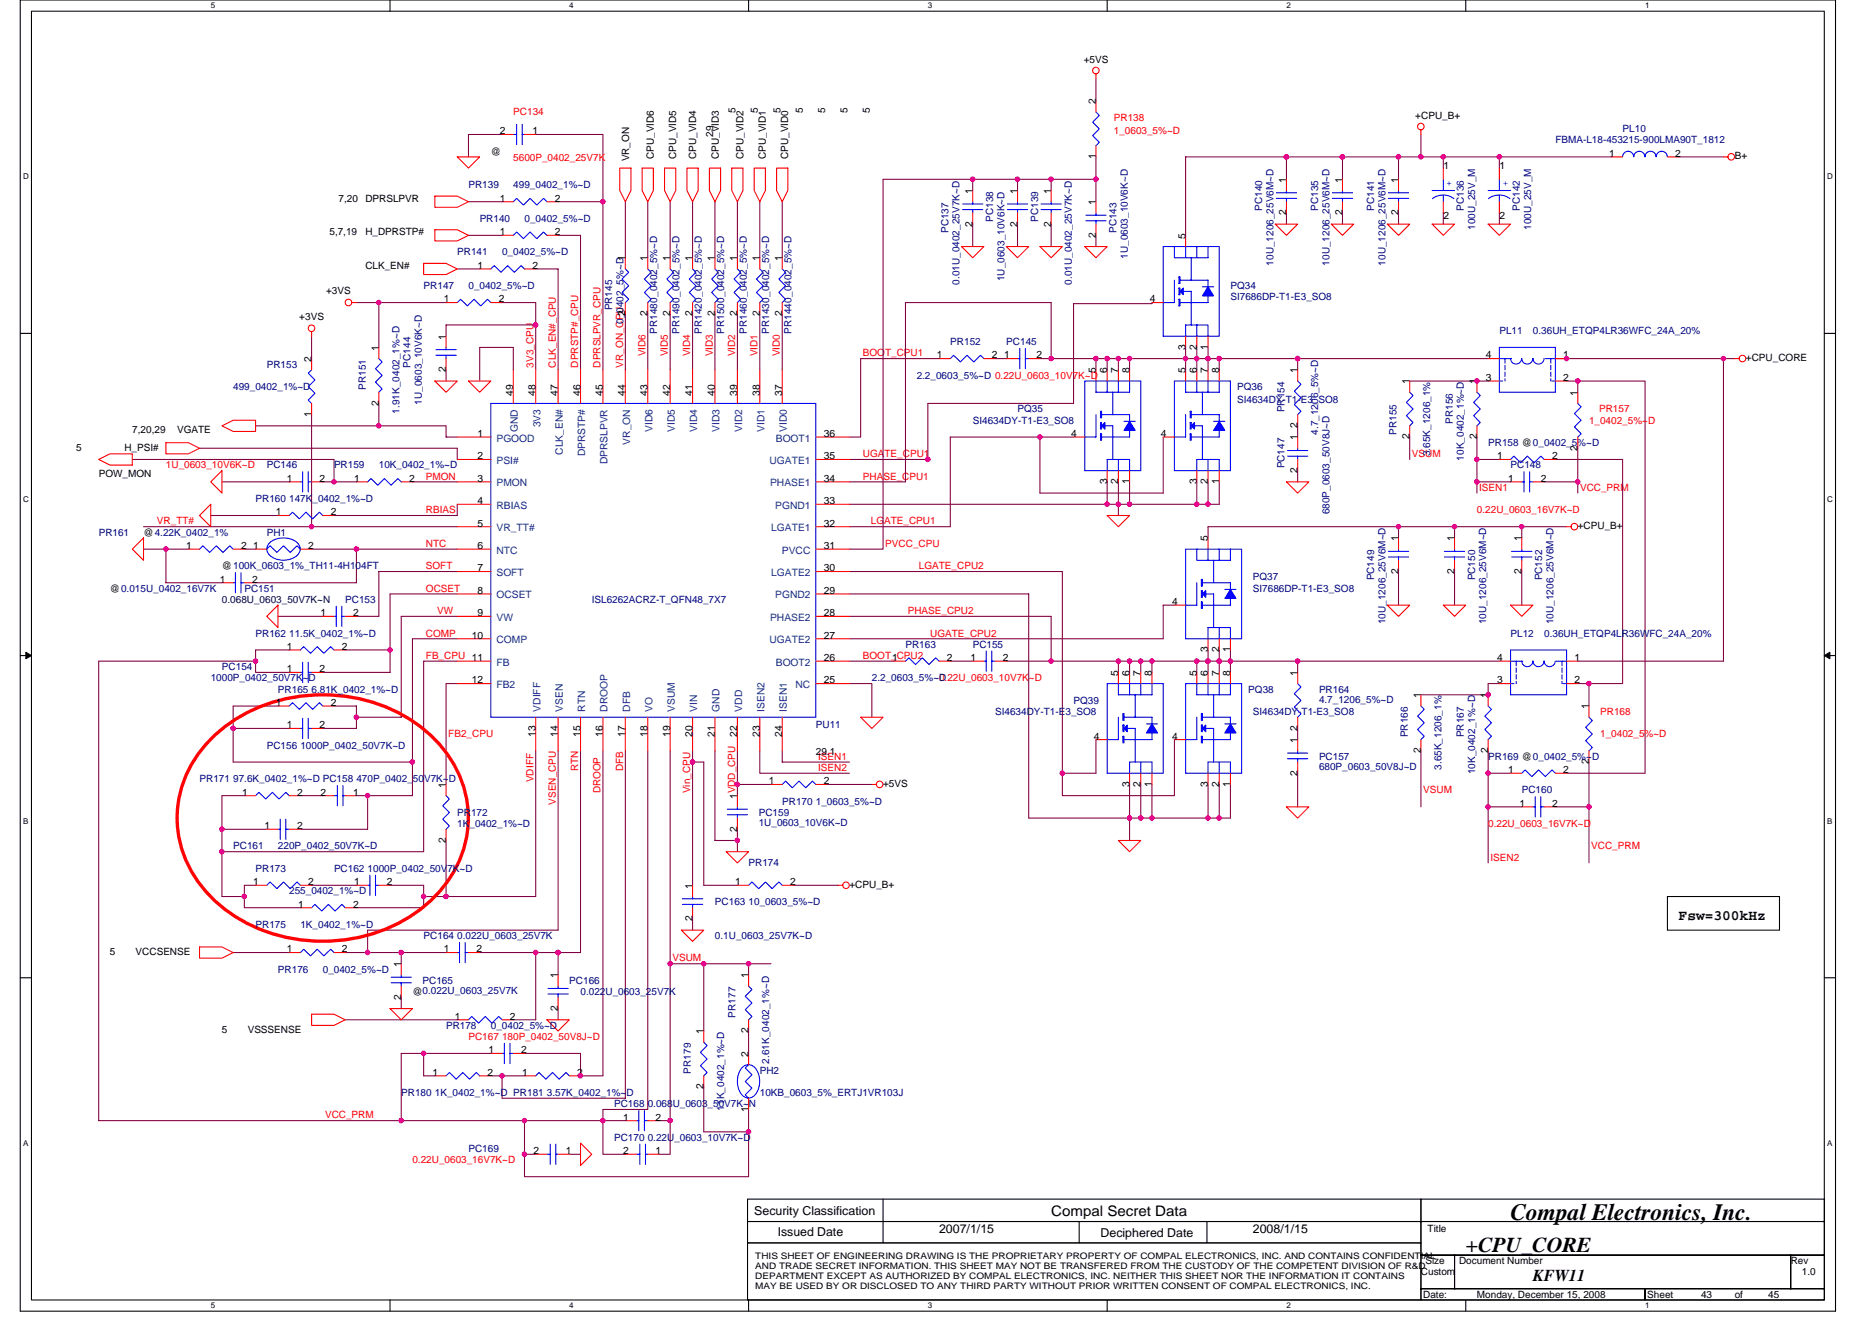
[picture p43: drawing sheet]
<svg xmlns="http://www.w3.org/2000/svg" width="297mm" height="210mm" viewBox="0 0 297 210" stroke-linecap="round" stroke-linejoin="round" font-family="sans-serif">
<defs><g id="words">
<text font-size="3.7" x="239.7" y="193.6">Compal Electronics, Inc.</text>
<text font-size="3.4" x="232.6" y="198.6">+CPU_CORE</text>
<text font-size="2.6" x="243.2" y="203.3">KFW11</text>
<g font-size="2.3">
<text x="266.4" y="145.9">Fsw=300kHz</text>
<text x="166.8" y="192.8">Compal Secret Data</text>
</g>
<g font-size="1.9">
<text x="119.7" y="192.7">Security Classification</text>
<text x="123.4" y="196.1">Issued Date</text>
<text x="149" y="195.6">2007/1/15</text>
<text x="174.6" y="196.3">Deciphered Date</text>
<text x="198.8" y="195.6">2008/1/15</text>
</g>
<g font-size="1.6">
<text x="172" y="9.9">+5VS</text>
<text x="116.7" y="17.9" transform="rotate(-90 116.7 17.9)">5</text>
<text x="120.3" y="17.9" transform="rotate(-90 120.3 17.9)">5</text>
<text x="123.8" y="17.9" transform="rotate(-90 123.8 17.9)">5</text>
<text x="127.4" y="17.9" transform="rotate(-90 127.4 17.9)">5</text>
<text x="130.9" y="17.9" transform="rotate(-90 130.9 17.9)">5</text>
<text x="134.5" y="17.9" transform="rotate(-90 134.5 17.9)">5</text>
<text x="138" y="17.9" transform="rotate(-90 138 17.9)">5</text>
<text x="173.9" y="16.5" transform="rotate(-90 173.9 16.5)">2</text>
<text x="79.3" y="21.3">2</text>
<text x="84.5" y="21.3">1</text>
<text x="113.2" y="21.7" transform="rotate(-90 113.2 21.7)">29</text>
<text x="224.6" y="18.8">+CPU_B+</text>
<text x="77.9" y="24.5">@</text>
<text x="99.8" y="25.6" transform="rotate(-90 99.8 25.6)">VR_ON</text>
<text x="103.7" y="25.3" transform="rotate(-90 103.7 25.3)">CPU_VID6</text>
<text x="107.3" y="25.3" transform="rotate(-90 107.3 25.3)">CPU_VID5</text>
<text x="110.5" y="25.3" transform="rotate(-90 110.5 25.3)">CPU_VID4</text>
<text x="114" y="25.3" transform="rotate(-90 114 25.3)">CPU_VID3</text>
<text x="118" y="25.3" transform="rotate(-90 118 25.3)">CPU_VID2</text>
<text x="121.5" y="25.3" transform="rotate(-90 121.5 25.3)">CPU_VID1</text>
<text x="125.1" y="25.3" transform="rotate(-90 125.1 25.3)">CPU_VID0</text>
<text x="173.9" y="25.3" transform="rotate(-90 173.9 25.3)">1</text>
<text x="204.1" y="29" transform="rotate(-90 204.1 29)">1</text>
<text x="213" y="29" transform="rotate(-90 213 29)">1</text>
<text x="221.9" y="29" transform="rotate(-90 221.9 29)">1</text>
<text x="229" y="26.9">1</text>
<text x="237.9" y="26.9">1</text>
<text x="255.3" y="24.9">1</text>
<text x="265.8" y="24.9">2</text>
<text x="275.2" y="25.3">B+</text>
<text x="53.7" y="32">7,20</text>
<text x="58" y="32">DPRSLPVR</text>
<text x="79.3" y="32">1</text>
<text x="88" y="32">2</text>
<text x="154.3" y="35.9" transform="rotate(-90 154.3 35.9)">2</text>
<text x="154.3" y="30.8" transform="rotate(-90 154.3 30.8)">1</text>
<text x="161.4" y="35.9" transform="rotate(-90 161.4 35.9)">2</text>
<text x="161.4" y="30.8" transform="rotate(-90 161.4 30.8)">1</text>
<text x="166.8" y="35.9" transform="rotate(-90 166.8 35.9)">2</text>
<text x="166.8" y="30.8" transform="rotate(-90 166.8 30.8)">1</text>
<text x="173.9" y="32.5" transform="rotate(-90 173.9 32.5)">1</text>
<text x="204.1" y="34.2" transform="rotate(-90 204.1 34.2)">2</text>
<text x="213" y="34.2" transform="rotate(-90 213 34.2)">2</text>
<text x="221.9" y="34.2" transform="rotate(-90 221.9 34.2)">2</text>
<text x="229" y="34.7">2</text>
<text x="237.9" y="34.7">2</text>
<text x="52.3" y="37.3">5,7,19</text>
<text x="58" y="37.3">H_DPRSTP#</text>
<text x="79.3" y="37.3">1</text>
<text x="88" y="37.3">2</text>
<text x="102.8" y="41.4" transform="rotate(-90 102.8 41.4)">1</text>
<text x="106.3" y="41.4" transform="rotate(-90 106.3 41.4)">1</text>
<text x="109.9" y="41.4" transform="rotate(-90 109.9 41.4)">1</text>
<text x="113.4" y="41.4" transform="rotate(-90 113.4 41.4)">1</text>
<text x="117" y="41.4" transform="rotate(-90 117 41.4)">1</text>
<text x="120.5" y="41.4" transform="rotate(-90 120.5 41.4)">1</text>
<text x="124.1" y="41.4" transform="rotate(-90 124.1 41.4)">1</text>
<text x="173.9" y="37.7" transform="rotate(-90 173.9 37.7)">2</text>
<text x="188.1" y="37.9" transform="rotate(-90 188.1 37.9)">5</text>
<text x="51.7" y="46.6">+3VS</text>
<text x="58" y="42.7">CLK_EN#</text>
<text x="70.4" y="48">1</text>
<text x="75.8" y="42.7">1</text>
<text x="79.1" y="48">2</text>
<text x="84.5" y="42.7">2</text>
<text x="182.4" y="48">4</text>
<text x="47.5" y="50.8">+3VS</text>
<text x="70.8" y="53.9" transform="rotate(-90 70.8 53.9)">1</text>
<text x="99.2" y="50.2" transform="rotate(-90 99.2 50.2)">2</text>
<text x="102.8" y="50.2" transform="rotate(-90 102.8 50.2)">2</text>
<text x="106.3" y="50.2" transform="rotate(-90 106.3 50.2)">2</text>
<text x="109.9" y="50.2" transform="rotate(-90 109.9 50.2)">2</text>
<text x="113.4" y="50.2" transform="rotate(-90 113.4 50.2)">2</text>
<text x="117" y="50.2" transform="rotate(-90 117 50.2)">2</text>
<text x="120.5" y="50.2" transform="rotate(-90 120.5 50.2)">2</text>
<text x="124.1" y="50.2" transform="rotate(-90 124.1 50.2)">2</text>
<text x="49.4" y="57.4" transform="rotate(-90 49.4 57.4)">2</text>
<text x="60.1" y="55.6" transform="rotate(-90 60.1 55.6)">1</text>
<text x="70.8" y="59.1" transform="rotate(-90 70.8 59.1)">2</text>
<text x="148.7" y="56.9">1</text>
<text x="157.4" y="56.9">2</text>
<text x="159.3" y="56.9">1</text>
<text x="164.5" y="56.9">2</text>
<text x="173.9" y="59.2" transform="rotate(-90 173.9 59.2)">5</text>
<text x="175.7" y="59.2" transform="rotate(-90 175.7 59.2)">6</text>
<text x="177.4" y="59.2" transform="rotate(-90 177.4 59.2)">7</text>
<text x="179.2" y="59.2" transform="rotate(-90 179.2 59.2)">8</text>
<text x="188.1" y="59.2" transform="rotate(-90 188.1 59.2)">5</text>
<text x="188.1" y="55.5" transform="rotate(-90 188.1 55.5)">3</text>
<text x="189.9" y="59.2" transform="rotate(-90 189.9 59.2)">6</text>
<text x="189.9" y="55.5" transform="rotate(-90 189.9 55.5)">2</text>
<text x="191.7" y="59.2" transform="rotate(-90 191.7 59.2)">7</text>
<text x="191.7" y="55.5" transform="rotate(-90 191.7 55.5)">1</text>
<text x="193.4" y="59.2" transform="rotate(-90 193.4 59.2)">8</text>
<text x="205.9" y="59.2" transform="rotate(-90 205.9 59.2)">1</text>
<text x="235.8" y="56.9">4</text>
<text x="248" y="56.9">1</text>
<text x="277" y="57.3">+CPU_CORE</text>
<text x="60.1" y="64.4" transform="rotate(-90 60.1 64.4)">2</text>
<text x="81.4" y="62.8" transform="rotate(-90 81.4 62.8)">49</text>
<text x="85" y="62.8" transform="rotate(-90 85 62.8)">48</text>
<text x="88.5" y="62.8" transform="rotate(-90 88.5 62.8)">47</text>
<text x="92.1" y="62.8" transform="rotate(-90 92.1 62.8)">46</text>
<text x="95.6" y="62.8" transform="rotate(-90 95.6 62.8)">45</text>
<text x="99.2" y="62.8" transform="rotate(-90 99.2 62.8)">44</text>
<text x="102.8" y="62.8" transform="rotate(-90 102.8 62.8)">43</text>
<text x="106.3" y="62.8" transform="rotate(-90 106.3 62.8)">42</text>
<text x="109.9" y="62.8" transform="rotate(-90 109.9 62.8)">41</text>
<text x="113.4" y="62.8" transform="rotate(-90 113.4 62.8)">40</text>
<text x="117" y="62.8" transform="rotate(-90 117 62.8)">39</text>
<text x="120.5" y="62.8" transform="rotate(-90 120.5 62.8)">38</text>
<text x="124.1" y="62.8" transform="rotate(-90 124.1 62.8)">37</text>
<text x="223.7" y="61" transform="rotate(-90 223.7 61)">1</text>
<text x="234.3" y="61" transform="rotate(-90 234.3 61)">1</text>
<text x="235.8" y="60.4">3</text>
<text x="248" y="60.4">2</text>
<text x="250.3" y="62.8" transform="rotate(-90 250.3 62.8)">1</text>
<text x="12.1" y="71.5">5</text>
<text x="19.7" y="71.5">H_PSI#</text>
<text x="21" y="68.6">7,20,29</text>
<text x="28.1" y="68.6">VGATE</text>
<text x="49.4" y="66.2" transform="rotate(-90 49.4 66.2)">1</text>
<text x="75.8" y="69.3">1</text>
<text x="130.7" y="69.3">36</text>
<text x="170" y="69.3">4</text>
<text x="184.2" y="69.3">4</text>
<text x="205.9" y="69.9" transform="rotate(-90 205.9 69.9)">1</text>
<text x="205.9" y="67.9" transform="rotate(-90 205.9 67.9)">2</text>
<text x="223.7" y="69.7" transform="rotate(-90 223.7 69.7)">2</text>
<text x="234.3" y="69.7" transform="rotate(-90 234.3 69.7)">2</text>
<text x="250.3" y="71.5" transform="rotate(-90 250.3 71.5)">2</text>
<text x="15.7" y="75.7">POW_MON</text>
<text x="45.5" y="76.4">1</text>
<text x="50.7" y="76.4">2</text>
<text x="56.2" y="76.4">1</text>
<text x="64.9" y="76.4">2</text>
<text x="75.8" y="72.9">2</text>
<text x="75.8" y="76.4">3</text>
<text x="130.7" y="76.4">34</text>
<text x="130.7" y="72.9">35</text>
<text x="175.7" y="76.8" transform="rotate(-90 175.7 76.8)">3</text>
<text x="177.4" y="76.8" transform="rotate(-90 177.4 76.8)">2</text>
<text x="179.2" y="76.8" transform="rotate(-90 179.2 76.8)">1</text>
<text x="189.9" y="76.8" transform="rotate(-90 189.9 76.8)">3</text>
<text x="191.7" y="76.8" transform="rotate(-90 191.7 76.8)">2</text>
<text x="193.4" y="76.8" transform="rotate(-90 193.4 76.8)">1</text>
<text x="205.9" y="75.1" transform="rotate(-90 205.9 75.1)">2</text>
<text x="237.6" y="72.9">1</text>
<text x="239.3" y="76.4">1</text>
<text x="244.5" y="76.4">2</text>
<text x="246.3" y="72.9">2</text>
<text x="43.7" y="81.8">1</text>
<text x="52.5" y="81.8">2</text>
<text x="75.8" y="80">4</text>
<text x="75.8" y="83.5">5</text>
<text x="130.7" y="83.5">32</text>
<text x="130.7" y="80">33</text>
<text x="250.4" y="83.9">+CPU_B+</text>
<text x="22.8" y="85">@4.22K_0402_1%</text>
<text x="29.5" y="87.1">1</text>
<text x="38.2" y="87.1">2</text>
<text x="40.2" y="87.1">1</text>
<text x="48.9" y="87.1">2</text>
<text x="75.8" y="87.1">6</text>
<text x="130.7" y="87.1">31</text>
<text x="191.7" y="85.9" transform="rotate(-90 191.7 85.9)">5</text>
<text x="221.9" y="85.9" transform="rotate(-90 221.9 85.9)">1</text>
<text x="230.8" y="85.9" transform="rotate(-90 230.8 85.9)">1</text>
<text x="241.4" y="85.9" transform="rotate(-90 241.4 85.9)">1</text>
<text x="17.4" y="93.9">@0.015U_0402_16V7K</text>
<text x="34.9" y="92.4">1</text>
<text x="35.2" y="90.3">@100K_0603_1%_TH11-4H104FT</text>
<text x="40" y="92.4">2</text>
<text x="75.8" y="90.7">7</text>
<text x="75.8" y="94.2">8</text>
<text x="130.7" y="94.2">29</text>
<text x="130.7" y="90.7">30</text>
<text x="186" y="96">4</text>
<text x="221.9" y="91.1" transform="rotate(-90 221.9 91.1)">2</text>
<text x="230.8" y="91.1" transform="rotate(-90 230.8 91.1)">2</text>
<text x="241.4" y="91.1" transform="rotate(-90 241.4 91.1)">2</text>
<text x="50.9" y="97.8">1</text>
<text x="56" y="97.8">2</text>
<text x="74.9" y="101.3">10</text>
<text x="75.8" y="97.8">9</text>
<text x="130.7" y="101.3">27</text>
<text x="130.7" y="97.8">28</text>
<text x="45.5" y="106.7">1</text>
<text x="45.5" y="103.1">1</text>
<text x="50.7" y="106.7">2</text>
<text x="54.2" y="103.1">2</text>
<text x="130.7" y="104.9">26</text>
<text x="141.5" y="104.9">1</text>
<text x="150.3" y="104.9">2</text>
<text x="154" y="104.9">1</text>
<text x="159.1" y="104.9">2</text>
<text x="177.4" y="107.2" transform="rotate(-90 177.4 107.2)">5</text>
<text x="179.2" y="107.2" transform="rotate(-90 179.2 107.2)">6</text>
<text x="181" y="107.2" transform="rotate(-90 181 107.2)">7</text>
<text x="182.8" y="107.2" transform="rotate(-90 182.8 107.2)">8</text>
<text x="189.9" y="107.2" transform="rotate(-90 189.9 107.2)">5</text>
<text x="191.7" y="107.2" transform="rotate(-90 191.7 107.2)">6</text>
<text x="191.7" y="103.5" transform="rotate(-90 191.7 103.5)">3</text>
<text x="193.4" y="107.2" transform="rotate(-90 193.4 107.2)">7</text>
<text x="193.4" y="103.5" transform="rotate(-90 193.4 103.5)">2</text>
<text x="195.2" y="107.2" transform="rotate(-90 195.2 107.2)">8</text>
<text x="195.2" y="103.5" transform="rotate(-90 195.2 103.5)">1</text>
<text x="205.9" y="107.2" transform="rotate(-90 205.9 107.2)">1</text>
<text x="237.6" y="104.9">4</text>
<text x="249.8" y="104.9">1</text>
<text x="43.7" y="112">1</text>
<text x="52.5" y="112">2</text>
<text x="74.9" y="108.4">12</text>
<text x="130.7" y="108.4">25</text>
<text x="225.4" y="110.8" transform="rotate(-90 225.4 110.8)">1</text>
<text x="236.1" y="110.8" transform="rotate(-90 236.1 110.8)">1</text>
<text x="237.6" y="108.4">3</text>
<text x="249.8" y="108.4">2</text>
<text x="252.1" y="112.5" transform="rotate(-90 252.1 112.5)">1</text>
<text x="45.5" y="115.5">1</text>
<text x="50.7" y="115.5">2</text>
<text x="85" y="116.9" transform="rotate(-90 85 116.9)">13</text>
<text x="88.5" y="116.9" transform="rotate(-90 88.5 116.9)">14</text>
<text x="92.1" y="116.9" transform="rotate(-90 92.1 116.9)">15</text>
<text x="95.6" y="116.9" transform="rotate(-90 95.6 116.9)">16</text>
<text x="99.2" y="116.9" transform="rotate(-90 99.2 116.9)">17</text>
<text x="102.8" y="116.9" transform="rotate(-90 102.8 116.9)">18</text>
<text x="106.3" y="116.9" transform="rotate(-90 106.3 116.9)">19</text>
<text x="109.9" y="116.9" transform="rotate(-90 109.9 116.9)">20</text>
<text x="113.4" y="116.9" transform="rotate(-90 113.4 116.9)">21</text>
<text x="117" y="116.9" transform="rotate(-90 117 116.9)">22</text>
<text x="120.5" y="116.9" transform="rotate(-90 120.5 116.9)">23</text>
<text x="124.1" y="116.9" transform="rotate(-90 124.1 116.9)">24</text>
<text x="129.5" y="119.8">29.1</text>
<text x="173.5" y="117.3">4</text>
<text x="186" y="117.3">4</text>
<text x="205.9" y="117.9" transform="rotate(-90 205.9 117.9)">1</text>
<text x="205.9" y="116" transform="rotate(-90 205.9 116)">2</text>
<text x="225.4" y="119.5" transform="rotate(-90 225.4 119.5)">2</text>
<text x="236.1" y="119.5" transform="rotate(-90 236.1 119.5)">2</text>
<text x="70.8" y="125" transform="rotate(-90 70.8 125)">1</text>
<text x="122" y="124.4">1</text>
<text x="130.7" y="124.4">2</text>
<text x="140.1" y="124.8">+5VS</text>
<text x="179.2" y="124.8" transform="rotate(-90 179.2 124.8)">3</text>
<text x="181" y="124.8" transform="rotate(-90 181 124.8)">2</text>
<text x="182.8" y="124.8" transform="rotate(-90 182.8 124.8)">1</text>
<text x="191.7" y="124.8" transform="rotate(-90 191.7 124.8)">3</text>
<text x="193.4" y="124.8" transform="rotate(-90 193.4 124.8)">2</text>
<text x="195.2" y="124.8" transform="rotate(-90 195.2 124.8)">1</text>
<text x="205.9" y="123.1" transform="rotate(-90 205.9 123.1)">2</text>
<text x="239.3" y="122.7">1</text>
<text x="248" y="122.7">2</text>
<text x="252.1" y="121.3" transform="rotate(-90 252.1 121.3)">2</text>
<text x="38.4" y="126.2">1</text>
<text x="42" y="131.6">1</text>
<text x="47.1" y="126.2">2</text>
<text x="47.1" y="131.6">2</text>
<text x="50.9" y="126.2">2</text>
<text x="56" y="126.2">1</text>
<text x="117" y="132" transform="rotate(-90 117 132)">2</text>
<text x="117" y="126.8" transform="rotate(-90 117 126.8)">1VDD_CPU</text>
<text x="241.1" y="128">1</text>
<text x="246.3" y="128">2</text>
<text x="70.8" y="133.7" transform="rotate(-90 70.8 133.7)">2</text>
<text x="40.2" y="140.4">1</text>
<text x="47.3" y="144">1</text>
<text x="48.9" y="140.4">2</text>
<text x="56" y="144">2</text>
<text x="56.2" y="140.4">1</text>
<text x="61.4" y="140.4">2</text>
<text x="109.9" y="141" transform="rotate(-90 109.9 141)">1</text>
<text x="116.6" y="140.4">1</text>
<text x="125.4" y="140.4">2</text>
<text x="134.8" y="140.8">+CPU_B+</text>
<text x="109.9" y="146.2" transform="rotate(-90 109.9 146.2)">2</text>
<text x="17.4" y="151.5">5</text>
<text x="21.5" y="151.5">VCCSENSE</text>
<text x="45.5" y="151.1">1</text>
<text x="54.2" y="151.1">2</text>
<text x="63.6" y="153.4" transform="rotate(-90 63.6 153.4)">1</text>
<text x="70.4" y="151.1">1</text>
<text x="75.6" y="151.1">2</text>
<text x="88.5" y="155.2" transform="rotate(-90 88.5 155.2)">1</text>
<text x="118.8" y="155.2" transform="rotate(-90 118.8 155.2)">1</text>
<text x="63.6" y="158.6" transform="rotate(-90 63.6 158.6)">2</text>
<text x="65.4" y="157.9">@0.022U_0603_25V7K</text>
<text x="72.2" y="161.8">1</text>
<text x="80.9" y="161.8">2</text>
<text x="88.5" y="160.4" transform="rotate(-90 88.5 160.4)">2</text>
<text x="35.2" y="163.9">5</text>
<text x="39.3" y="163.9">VSSSENSE</text>
<text x="77.5" y="167.1">1</text>
<text x="82.7" y="167.1">2</text>
<text x="111.7" y="164.1" transform="rotate(-90 111.7 164.1)">1</text>
<text x="118.8" y="167.7" transform="rotate(-90 118.8 167.7)">2</text>
<text x="118.8" y="164" transform="rotate(-90 118.8 164)">2</text>
<text x="68.6" y="170.7">1</text>
<text x="77.4" y="170.7">2</text>
<text x="82.9" y="170.7">1</text>
<text x="91.6" y="170.7">2</text>
<text x="111.7" y="172.8" transform="rotate(-90 111.7 172.8)">2</text>
<text x="98.9" y="177.8">1</text>
<text x="104" y="177.8">2</text>
<text x="118.8" y="176.4" transform="rotate(-90 118.8 176.4)">1</text>
<text x="84.6" y="183.1">2</text>
<text x="89.8" y="183.1">1</text>
<text x="98.9" y="183.1">2</text>
<text x="104" y="183.1">1</text>
<text x="226.5" y="195.4">Title</text>
<text x="225.5" y="202.3">Custom</text>
<text x="226.2" y="200.6">Size</text>
<text x="231.5" y="200.6">Document Number</text>
<text x="284.1" y="200.6">Rev</text>
<text x="285.9" y="202.3">1.0</text>
<text x="225.8" y="205.9">Date:</text>
<text x="234.4" y="205.9">Monday, December 15, 2008</text>
<text x="261.4" y="205.9">Sheet</text>
<text x="269.9" y="205.9">43</text>
<text x="275.2" y="205.9">of</text>
<text x="280.6" y="205.9">45</text>
</g>
<g font-size="1.6" fill="#f00">
<text x="81.4" y="18.3">PC134</text>
<text x="176.7" y="19.2">PR138</text>
<text x="176.7" y="21.3">1_0603_5%~D</text>
<text x="81.4" y="25.6">5600P_0402_25V7K</text>
<text x="84.6" y="58.3" transform="rotate(-90 84.6 58.3)">3V3_CPU</text>
<text x="88.2" y="58.3" transform="rotate(-90 88.2 58.3)">CLK_EN#_CPU</text>
<text x="91.8" y="58.3" transform="rotate(-90 91.8 58.3)">DPRSTP#_CPU</text>
<text x="95.3" y="58.3" transform="rotate(-90 95.3 58.3)">DPRSLPVR_CPU</text>
<text x="98.9" y="58.3" transform="rotate(-90 98.9 58.3)">VR_ON_CPU</text>
<text x="102.4" y="56.5" transform="rotate(-90 102.4 56.5)">VID6</text>
<text x="106" y="56.5" transform="rotate(-90 106 56.5)">VID5</text>
<text x="109.5" y="56.5" transform="rotate(-90 109.5 56.5)">VID4</text>
<text x="113.1" y="56.5" transform="rotate(-90 113.1 56.5)">VID3</text>
<text x="116.6" y="56.5" transform="rotate(-90 116.6 56.5)">VID2</text>
<text x="120.2" y="56.5" transform="rotate(-90 120.2 56.5)">VID1</text>
<text x="123.8" y="56.5" transform="rotate(-90 123.8 56.5)">VID0</text>
<text x="136.9" y="56.5">BOOT_CPU1</text>
<text x="253.7" y="65.4">PR157</text>
<text x="252.1" y="67.2">1_0402_5%~D</text>
<text x="26.3" y="74.3">1U_0603_10V6K~D</text>
<text x="67.6" y="76.1">PMON</text>
<text x="136.9" y="72.5">UGATE_CPU1</text>
<text x="136.9" y="76.1">PHASE_CPU1</text>
<text x="224" y="72.5">VSUM</text>
<text x="234.7" y="77.9">ISEN1</text>
<text x="250.7" y="77.9">VCC_PRM</text>
<text x="24.9" y="83.2">VR_TT#</text>
<text x="67.6" y="81.4">RBIAS</text>
<text x="138.2" y="83.2">LGATE_CPU1</text>
<text x="234.4" y="81.4">0.22U_0603_16V7K~D</text>
<text x="67.6" y="86.8">NTC</text>
<text x="140.5" y="86.8">PVCC_CPU</text>
<text x="67.6" y="90.3">SOFT</text>
<text x="67.6" y="93.9">OCSET</text>
<text x="145.8" y="90.3">LGATE_CPU2</text>
<text x="67.6" y="101">COMP</text>
<text x="69.4" y="97.4">VW</text>
<text x="144" y="97.4">PHASE_CPU2</text>
<text x="147.6" y="101">UGATE_CPU2</text>
<text x="67.6" y="104.5">FB_CPU 11</text>
<text x="136.9" y="104.5">BOOT_CPU2</text>
<text x="149" y="108.1">0.22U_0603_10V7K~D</text>
<text x="253.9" y="113.4">PR168</text>
<text x="71.1" y="117">FB2_CPU</text>
<text x="253.9" y="117">1_0402_5%~D</text>
<text x="84.6" y="124.1" transform="rotate(-90 84.6 124.1)">VDIFF</text>
<text x="91.8" y="122.3" transform="rotate(-90 91.8 122.3)">RTN</text>
<text x="95.3" y="125.9" transform="rotate(-90 95.3 125.9)">DROOP</text>
<text x="98.9" y="122.3" transform="rotate(-90 98.9 122.3)">DFB</text>
<text x="109.5" y="125.9" transform="rotate(-90 109.5 125.9)">Vin_CPU</text>
<text x="129.8" y="120.5">ISEN1</text>
<text x="129.8" y="122.3">ISEN2</text>
<text x="225.8" y="125.9">VSUM</text>
<text x="88.2" y="127.7" transform="rotate(-90 88.2 127.7)">VSEN_CPU</text>
<text x="236.1" y="131.2">0.22U_0603_16V7K~D</text>
<text x="236.5" y="136.5">ISEN2</text>
<text x="252.5" y="134.8">VCC_PRM</text>
<text x="106.7" y="152.5">VSUM</text>
<text x="74.3" y="165">PC167 180P_0402_50V8J~D</text>
<text x="51.6" y="177.4">VCC_PRM</text>
<text x="65.4" y="184.6">0.22U_0603_16V7K~D</text>
</g>
<g font-size="1.6" fill="#000080">
<text x="246.8" y="22.8">FBMA-L18-453215-900LMA90T_1812</text>
<text x="257.5" y="21">PL10</text>
<text x="74.3" y="29.9">PR139</text>
<text x="81.4" y="29.9">499_0402_1%~D</text>
<text x="76.1" y="35.2">PR140</text>
<text x="83.2" y="35.2">0_0402_5%~D</text>
<text x="157.6" y="35.2" transform="rotate(-90 157.6 35.2)">PC138</text>
<text x="164.7" y="35.2" transform="rotate(-90 164.7 35.2)">PC139</text>
<text x="200.3" y="33.4" transform="rotate(-90 200.3 33.4)">PC140</text>
<text x="209.2" y="33.4" transform="rotate(-90 209.2 33.4)">PC135</text>
<text x="218.1" y="33.4" transform="rotate(-90 218.1 33.4)">PC141</text>
<text x="232.3" y="33.4" transform="rotate(-90 232.3 33.4)">PC136</text>
<text x="241.2" y="33.4" transform="rotate(-90 241.2 33.4)">PC142</text>
<text x="72.6" y="40.5">PR141</text>
<text x="79.7" y="40.5">0_0402_5%~D</text>
<text x="150.5" y="37" transform="rotate(-90 150.5 37)">PC137</text>
<text x="177.2" y="37" transform="rotate(-90 177.2 37)">PC143</text>
<text x="178.9" y="41.1" transform="rotate(-90 178.9 41.1)">1U_0603_10V6K~D</text>
<text x="234.1" y="36.4" transform="rotate(-90 234.1 36.4)">100U_25V_M</text>
<text x="242.9" y="36.4" transform="rotate(-90 242.9 36.4)">100U_25V_M</text>
<text x="67.2" y="45.9">PR147</text>
<text x="74.3" y="45.9">0_0402_5%~D</text>
<text x="152.3" y="45.2" transform="rotate(-90 152.3 45.2)">0.01U_0402_25V7K~D</text>
<text x="159.4" y="44.6" transform="rotate(-90 159.4 44.6)">1U_0603_10V6K~D</text>
<text x="170" y="45.2" transform="rotate(-90 170 45.2)">0.01U_0402_25V7K~D</text>
<text x="195.2" y="45.9">PQ34</text>
<text x="195.2" y="47.6">SI7686DP-T1-E3_SO8</text>
<text x="202.1" y="42.1" transform="rotate(-90 202.1 42.1)">10U_1206_25V6M~D</text>
<text x="210.9" y="42.1" transform="rotate(-90 210.9 42.1)">10U_1206_25V6M~D</text>
<text x="219.8" y="42.1" transform="rotate(-90 219.8 42.1)">10U_1206_25V6M~D</text>
<text x="97.2" y="49.3" transform="rotate(-90 97.2 49.3)">PR145</text>
<text x="98.9" y="51.4" transform="rotate(-90 98.9 51.4)">0_0402_5%~D1</text>
<text x="104.3" y="53" transform="rotate(-90 104.3 53)">PR1480_0402_5%~D</text>
<text x="107.8" y="53" transform="rotate(-90 107.8 53)">PR1490_0402_5%~D</text>
<text x="111.4" y="53" transform="rotate(-90 111.4 53)">PR1420_0402_5%~D</text>
<text x="114.9" y="53" transform="rotate(-90 114.9 53)">PR1500_0402_5%~D</text>
<text x="118.5" y="53" transform="rotate(-90 118.5 53)">PR1460_0402_5%~D</text>
<text x="122" y="53" transform="rotate(-90 122 53)">PR1430_0402_5%~D</text>
<text x="125.6" y="53" transform="rotate(-90 125.6 53)">PR1440_0402_5%~D</text>
<text x="237.9" y="53">PL11</text>
<text x="243.2" y="53">0.36UH_ETQP4LR36WFC_24A_20%</text>
<text x="42.3" y="58.3">PR153</text>
<text x="65.1" y="58.3" transform="rotate(-90 65.1 58.3)">PC144</text>
<text x="150.8" y="54.8">PR152</text>
<text x="159.7" y="54.8">PC145</text>
<text x="37" y="61.9">499_0402_1%~D</text>
<text x="58" y="61.9" transform="rotate(-90 58 61.9)">PR151</text>
<text x="63.4" y="65.6" transform="rotate(-90 63.4 65.6)">1.91K_0402_1%~D</text>
<text x="66.9" y="64.2" transform="rotate(-90 66.9 64.2)">1U_0603_10V6K~D</text>
<text x="145.5" y="60.1">2.2_0603_5%~D 0.22U_0603_10V7K~D</text>
<text x="161.5" y="65.4">PQ35</text>
<text x="196.3" y="61.9">PQ36</text>
<text x="196.3" y="64">SI4634DY-T1-E3_SO8</text>
<text x="203.8" y="65.4" transform="rotate(-90 203.8 65.4)">PR154</text>
<text x="154.3" y="67.2">SI4634DY-T1-E3_SO8</text>
<text x="209.2" y="69" transform="rotate(-90 209.2 69)">4.7_1206_5%~D</text>
<text x="221.6" y="69" transform="rotate(-90 221.6 69)">PR155</text>
<text x="230.5" y="67.2" transform="rotate(-90 230.5 67.2)">PR156</text>
<text x="236.1" y="70.8">PR158 @0_0402_5%~D</text>
<text x="42.3" y="74.3">PC146</text>
<text x="53" y="74.3">PR159</text>
<text x="60.1" y="74.3">10K_0402_1%~D</text>
<text x="203.8" y="74.3" transform="rotate(-90 203.8 74.3)">PC147</text>
<text x="226.9" y="72.4" transform="rotate(-90 226.9 72.4)">3.65K_1206_1%</text>
<text x="232.3" y="73.1" transform="rotate(-90 232.3 73.1)">10K_0402_1%~D</text>
<text x="239.7" y="74.3">PC148</text>
<text x="40.6" y="79.7">PR160 147K_0402_1%~D</text>
<text x="210.9" y="81.6" transform="rotate(-90 210.9 81.6)">680P_0603_50V8J~D</text>
<text x="15.7" y="85">PR161</text>
<text x="42.3" y="85">PH1</text>
<text x="38.8" y="93.9">PC151</text>
<text x="54.8" y="95.7">PC153</text>
<text x="93.9" y="95.7">ISL6262ACRZ-T_QFN48_7X7</text>
<text x="198.8" y="92.1">PQ37</text>
<text x="198.8" y="93.9">SI7686DP-T1-E3_SO8</text>
<text x="218.1" y="92.1" transform="rotate(-90 218.1 92.1)">PC149</text>
<text x="234.1" y="92.1" transform="rotate(-90 234.1 92.1)">PC150</text>
<text x="244.7" y="92.1" transform="rotate(-90 244.7 92.1)">PC152</text>
<text x="40.6" y="101">PR162 11.5K_0402_1%~D</text>
<text x="219.8" y="99" transform="rotate(-90 219.8 99)">10U_1206_25V6M~D</text>
<text x="235.8" y="99" transform="rotate(-90 235.8 99)">10U_1206_25V6M~D</text>
<text x="239.7" y="101">PL12</text>
<text x="245" y="101">0.36UH_ETQP4LR36WFC_24A_20%</text>
<text x="246.5" y="99" transform="rotate(-90 246.5 99)">10U_1206_25V6M~D</text>
<text x="35.2" y="106.3">PC154</text>
<text x="143.7" y="102.8">PR163</text>
<text x="154.3" y="102.8">PC155</text>
<text x="33.4" y="108.1">1000P_0402_50V7K~D</text>
<text x="44.1" y="109.9">PR165 6.81K_0402_1%~D</text>
<text x="138.3" y="108.1">2.2_0603_5%~D</text>
<text x="157.9" y="113.4">SI4634DY-T1-E3_SO8</text>
<text x="170.3" y="111.7">PQ39</text>
<text x="198.1" y="109.9">PQ38</text>
<text x="198.8" y="113.4">SI4634DY-T1-E3_SO8</text>
<text x="209.3" y="109.9">PR164</text>
<text x="209.3" y="111.5">4.7_1206_5%~D</text>
<text x="42.3" y="118.8">PC156 1000P_0402_50V7K~D</text>
<text x="129.5" y="115.6">PU11</text>
<text x="223.4" y="117" transform="rotate(-90 223.4 117)">PR166</text>
<text x="232.3" y="117" transform="rotate(-90 232.3 117)">PR167</text>
<text x="31.7" y="124.1">PR171 97.6K_0402_1%~D PC158 470P_0402_50V7K~D</text>
<text x="209.3" y="120.5">PC157</text>
<text x="209.3" y="122.2">680P_0603_50V8J~D</text>
<text x="228.7" y="122.2" transform="rotate(-90 228.7 122.2)">3.65K_1206_1%</text>
<text x="234.1" y="122.9" transform="rotate(-90 234.1 122.9)">10K_0402_1%~D</text>
<text x="236.1" y="120.5">PR169 @0_0402_5%~D</text>
<text x="241.5" y="125.9">PC160</text>
<text x="72.6" y="129.4">PR172</text>
<text x="72.6" y="131.2">1K_0402_1%~D</text>
<text x="120.4" y="129.4">PC159</text>
<text x="120.4" y="131">1U_0603_10V6K~D</text>
<text x="124.1" y="127.7">PR170 1_0603_5%~D</text>
<text x="37" y="134.8">PC161</text>
<text x="44.1" y="134.8">220P_0402_50V7K~D</text>
<text x="118.8" y="137.4">PR174</text>
<text x="40.6" y="138.3">PR173</text>
<text x="45.9" y="141.9">255_0402_1%~D</text>
<text x="53" y="138.3">PC162 1000P_0402_50V7K~D</text>
<text x="113.5" y="143.7">PC163</text>
<text x="118.8" y="143.7">10_0603_5%~D</text>
<text x="40.6" y="147.2">PR175</text>
<text x="47.7" y="147.2">1K_0402_1%~D</text>
<text x="67.2" y="149">PC164 0.022U_0603_25V7K</text>
<text x="113.5" y="149">0.1U_0603_25V7K~D</text>
<text x="44.1" y="154.3">PR176</text>
<text x="51.2" y="154.3">0_0402_5%~D</text>
<text x="67.1" y="156.1">PC165</text>
<text x="90.3" y="156.1">PC166</text>
<text x="92.1" y="157.9">0.022U_0603_25V7K</text>
<text x="116.7" y="161.4" transform="rotate(-90 116.7 161.4)">PR177</text>
<text x="70.8" y="163.2">PR178</text>
<text x="77.9" y="163.2">0_0402_5%~D</text>
<text x="63.7" y="173.9">PR180 1K_0402_1%~D PR181 3.57K_0402_1%~D</text>
<text x="109.6" y="170.3" transform="rotate(-90 109.6 170.3)">PR179</text>
<text x="120.6" y="170.3">PH2</text>
<text x="120.6" y="173.9">10KB_0603_5%_ERTJ1VR103J</text>
<text x="122" y="168.7" transform="rotate(-90 122 168.7)">2.61K_0402_1%~D</text>
<text x="97.4" y="175.7">PC168 0.068U_0603_50V7K~N</text>
<text x="114.9" y="176.2" transform="rotate(-90 114.9 176.2)">11K_0402_1%~D</text>
<text x="74.3" y="182.8">PC169</text>
<text x="97.4" y="181">PC170 0.22U_0603_10V7K~D</text>
</g>
<g font-size="1.6" fill="#00f">
<text x="229.5" y="29.5">+</text>
<text x="238.4" y="29.5">+</text>
</g>
<g font-size="1.6" fill="#004080">
<text x="78.8" y="70.1">PGOOD</text>
<text x="82.2" y="68.5" transform="rotate(-90 82.2 68.5)">GND</text>
<text x="85.7" y="67.8" transform="rotate(-90 85.7 67.8)">3V3</text>
<text x="100" y="70.5" transform="rotate(-90 100 70.5)">VR_ON</text>
<text x="103.5" y="68.5" transform="rotate(-90 103.5 68.5)">VID6</text>
<text x="107.1" y="68.5" transform="rotate(-90 107.1 68.5)">VID5</text>
<text x="110.6" y="68.5" transform="rotate(-90 110.6 68.5)">VID4</text>
<text x="114.2" y="68.5" transform="rotate(-90 114.2 68.5)">VID3</text>
<text x="117.7" y="68.5" transform="rotate(-90 117.7 68.5)">VID2</text>
<text x="121.3" y="68.5" transform="rotate(-90 121.3 68.5)">VID1</text>
<text x="123.1" y="70.1">BOOT1</text>
<text x="124.9" y="68.5" transform="rotate(-90 124.9 68.5)">VID0</text>
<text x="78.8" y="73.6">PSI#</text>
<text x="78.8" y="77.2">PMON</text>
<text x="89.3" y="72.2" transform="rotate(-90 89.3 72.2)">CLK_EN#</text>
<text x="92.9" y="72.4" transform="rotate(-90 92.9 72.4)">DPRSTP#</text>
<text x="96.4" y="73.7" transform="rotate(-90 96.4 73.7)">DPRSLPVR</text>
<text x="122.1" y="73.6">UGATE1</text>
<text x="122.2" y="77.2">PHASE1</text>
<text x="78.8" y="80.7">RBIAS</text>
<text x="123" y="80.7">PGND1</text>
<text x="78.8" y="84.3">VR_TT#</text>
<text x="78.8" y="87.8">NTC</text>
<text x="122.4" y="84.3">LGATE1</text>
<text x="124.1" y="87.8">PVCC</text>
<text x="78.8" y="91.4">SOFT</text>
<text x="78.8" y="95">OCSET</text>
<text x="122.4" y="91.4">LGATE2</text>
<text x="123" y="95">PGND2</text>
<text x="78.8" y="98.5">VW</text>
<text x="122.2" y="98.5">PHASE2</text>
<text x="78.8" y="102.1">COMP</text>
<text x="78.8" y="105.6">FB</text>
<text x="122.1" y="102.1">UGATE2</text>
<text x="123.1" y="105.6">BOOT2</text>
<text x="78.8" y="109.2">FB2</text>
<text x="85.7" y="112.9" transform="rotate(-90 85.7 112.9)">VDIFF</text>
<text x="89.3" y="112.9" transform="rotate(-90 89.3 112.9)">VSEN</text>
<text x="92.9" y="112.9" transform="rotate(-90 92.9 112.9)">RTN</text>
<text x="96.4" y="112.9" transform="rotate(-90 96.4 112.9)">DROOP</text>
<text x="100" y="112.9" transform="rotate(-90 100 112.9)">DFB</text>
<text x="103.5" y="112.9" transform="rotate(-90 103.5 112.9)">VO</text>
<text x="107.1" y="112.9" transform="rotate(-90 107.1 112.9)">VSUM</text>
<text x="110.6" y="112.9" transform="rotate(-90 110.6 112.9)">VIN</text>
<text x="114.2" y="112.9" transform="rotate(-90 114.2 112.9)">GND</text>
<text x="117.7" y="112.9" transform="rotate(-90 117.7 112.9)">VDD</text>
<text x="121.3" y="112.9" transform="rotate(-90 121.3 112.9)">ISEN2</text>
<text x="124.9" y="112.9" transform="rotate(-90 124.9 112.9)">ISEN1</text>
<text x="126.2" y="109.2">NC</text>
</g>
<text font-size="1.6" fill="#000040" x="35.2" y="95.7">0.068U_0603_50V7K~N</text>
<g font-size="1.4">
<text x="119.8" y="199.7">THIS SHEET OF ENGINEERING DRAWING IS THE PROPRIETARY PROPERTY OF COMPAL ELECTRONICS, INC. AND CONTAINS CONFIDENTIAL</text>
<text x="119.8" y="201.3">AND TRADE SECRET INFORMATION. THIS SHEET MAY NOT BE TRANSFERED FROM THE CUSTODY OF THE COMPETENT DIVISION OF R&amp;D</text>
<text x="119.8" y="202.9">DEPARTMENT EXCEPT AS AUTHORIZED BY COMPAL ELECTRONICS, INC. NEITHER THIS SHEET NOR THE INFORMATION IT CONTAINS</text>
<text x="119.8" y="204.6">MAY BE USED BY OR DISCLOSED TO ANY THIRD PARTY WITHOUT PRIOR WRITTEN CONSENT OF COMPAL ELECTRONICS, INC.</text>
</g>
<g font-size="1.3">
<text x="33.4" y="1.3">5</text>
<text x="90.3" y="1.3">4</text>
<text x="147.2" y="1.3">3</text>
<text x="204.1" y="1.3">2</text>
<text x="261" y="1.3">1</text>
<text x="3.7" y="28.5">D</text>
<text x="289.9" y="28.5">D</text>
<text x="3.7" y="79.6">C</text>
<text x="289.9" y="79.6">C</text>
<text x="3.7" y="130.7">B</text>
<text x="289.9" y="130.7">B</text>
<text x="3.7" y="181.8">A</text>
<text x="289.9" y="181.8">A</text>
<text x="33.4" y="207.6">5</text>
<text x="90.3" y="207.6">4</text>
<text x="147.2" y="207.6">3</text>
<text x="204.1" y="207.6">2</text>
<text x="261" y="207.6">1</text>
</g>
</g></defs>
<path d="M3.2 0h288.1v208h-288.1zM5 1.8h284.5v204.4h-284.5z" fill="none" stroke="#000" stroke-width=".17"/>
<g fill="#fff">
<path d="M33.4 .2h.7v1.4h-.7z"/>
<path d="M33.4 206.4h.7v1.5h-.7z"/>
</g>
<path d="M61.9 0v1.8M61.9 206.2v1.8" fill="none" stroke="#000" stroke-width=".17"/>
<g fill="#fff">
<path d="M90.3 .2h.7v1.4h-.7z"/>
<path d="M90.3 206.4h.7v1.5h-.7z"/>
</g>
<path d="M118.8 0v1.8M118.8 206.2v1.8" fill="none" stroke="#000" stroke-width=".17"/>
<g fill="#fff">
<path d="M147.2 .2h.7v1.4h-.7z"/>
<path d="M147.2 206.4h.7v1.5h-.7z"/>
</g>
<path d="M175.7 0v1.8M175.7 206.2v1.8" fill="none" stroke="#000" stroke-width=".17"/>
<g fill="#fff">
<path d="M204.1 .2h.7v1.4h-.7z"/>
<path d="M204.1 206.4h.7v1.5h-.7z"/>
</g>
<path d="M232.6 0v1.8M232.6 206.2v1.8" fill="none" stroke="#000" stroke-width=".17"/>
<g fill="#fff">
<path d="M261 .2h.7v1.4h-.7z"/>
<path d="M261 206.4h.7v1.5h-.7z"/>
<path d="M3.7 27.3h.9v1.4h-.9z"/>
<path d="M289.9 27.3h.9v1.4h-.9z"/>
<path d="M3.7 78.4h.9v1.5h-.9z"/>
<path d="M289.9 78.4h.9v1.5h-.9z"/>
</g>
<path d="M3.2 52.9h1.8M289.5 52.9h1.8" fill="none" stroke="#000" stroke-width=".17"/>
<g fill="#fff">
<path d="M3.7 129.6h.8v1.4h-.8z"/>
<path d="M289.9 129.6h.9v1.4h-.9z"/>
</g>
<path d="M3.2 104h1.8M289.5 104h1.8" fill="none" stroke="#000" stroke-width=".17"/>
<path d="M4.1 103.5l.9 .5-.9 .5zM289.5 104l.9-.5v1z" fill="#000" stroke="#000" stroke-width=".16"/>
<g fill="#fff">
<path d="M3.6 180.7h.9v1.4h-.9z"/>
<path d="M289.9 180.7h.9v1.4h-.9z"/>
</g>
<g fill="none" stroke="#000" stroke-width=".17">
<path d="M3.2 155.1h1.8M264.6 142.2h17.8v5.4h-17.8zM289.5 155.1h1.8M118.6 197.2h106.9v9h-106.9zM118.6 190.2h106.9v3.6h-106.9zM118.6 193.8h106.9v3.4h-106.9zM140.1 190.2v7M171.2 193.8v3.4M191.5 193.8v3.4M225.5 190.2h64v3.6h-64zM225.5 193.8h64v5.3h-64zM225.5 199.1h5.3v5.4h-5.3z"/>
<path d="M230.8 199.1h53.3v5.4h-53.3zM284.1 199.1h5.4v5.4h-5.4zM225.5 204.5h35.5v1.7h-35.5zM261 204.5h28.5v1.7h-28.5z"/>
</g>
<g fill="none" stroke="#800040" stroke-width=".17">
<path d="M173.9 12.4v3.6M74.3 32h5.4M74.3 37.3h5.4M79.7 21.3h-5.4v3.6M85 21.3h10.7v10.7M88.6 32h7.1M88.6 37.3h3.5v21.4M95.7 32v26.7M99.2 32v8.9M102.8 32v8.9M106.3 32v8.9M109.9 32v8.9"/>
<path d="M113.5 32v8.9M117 32v8.9M120.6 32v8.9M124.1 32v8.9M154.3 28.4h-14.2v58.7h-5.3M154.3 28.4h7.2v1.8M154.3 28.4v1.8M154.3 35.6v3.5M161.5 28.4h12.4M161.5 35.6v3.5M166.8 28.4v1.8M166.8 35.6v3.5"/>
<path d="M173.9 24.9v7.1M173.9 37.3v1.8M204.1 24.9v3.5M204.1 33.8v1.8M213 24.9v3.5M213 33.8v1.8M221.9 24.9v3.5M221.9 33.8v1.8M225.5 21.3v3.6M229 24.9v1.8M229 33.8v1.8M237.9 24.9v1.8"/>
<path d="M237.9 33.8v1.8M255.7 24.9h-67.6v12.4M266.4 24.9h7.1M49.4 53.3v3.6M56.6 48h14.2M60.1 48v7.1M70.8 58.7v1.8M72.6 42.7h3.5M79.7 48h5.3v10.7M81.4 58.7v-3.6h-5.3v5.4M85 51.6h-14.2v1.7M85 42.7h3.6v16"/>
<path d="M99.2 49.8v8.9M102.8 49.8v8.9M106.3 49.8v8.9M109.9 49.8v8.9M113.5 49.8v8.9M117 49.8v8.9M120.6 49.8v8.9M124.1 49.8v8.9M149 56.9h-12.4v12.4h-1.8M157.9 56.9h1.8M165 56.9h71.1M166.8 56.9v-8.9h-23.1v28.5h-8.9"/>
<path d="M173.9 56.9v1.8M175.7 56.9v1.8M177.5 56.9v1.8M179.2 56.9v1.8M182.8 48v.2h-12.5v15.8h-23.1v8.9M188.1 55.1v3.6M189.9 55.1v3.6M191.7 55.1v3.6M193.5 56.9v1.8M205.9 56.9v1.8M246.8 56.9h28.4M273.5 56.9v48h-23.1"/>
<path d="M21 72.9h32v3.6M31.7 71.1h40.9v1.8M35.2 76.5h10.7M40.6 67.6h30.2v1.7h1.8M49.4 65.8v17.8M51.2 76.5h5.4M60.1 64v3.6M65.4 76.5h7.2M134.8 72.9h12.6M165 69.3v8.9h19.6v-8.9M170.3 69.3h-19.5v14.3h-16M175.7 76.5v3.5h-40.9"/>
<path d="M177.5 76.5v5.3M179.2 76.5v3.5M189.9 76.5v3.5M191.7 76.5v3.5M193.5 76.5v3.5h-17.8M205.9 67.6v1.7M205.9 74.7v1.8M223.7 60.5h12.4M223.7 69.3v3.6M234.4 69.3v3.6h3.5M234.4 72.9v3.6h5.3M234.4 76.5v1.7"/>
<path d="M245 76.5h5.4M246.8 72.9h10.7v35.6h-5.4M248.6 60.5h1.8M250.4 60.5h10.6v62.2h-12.4M250.4 60.5v1.7M250.4 71.1v7.1M22.8 83.6h49.8M22.8 87.1h7.1M26.3 87.1v5.4h8.9M33.4 81.8h10.7M38.8 87.1h1.8M44.1 97.8h7.1"/>
<path d="M49.4 87.1h7.2v5.4h-16M56.6 87.1h16M72.6 80v1.8h-19.6M72.6 90.7h-12.5v7.1h-3.5M72.6 97.8h-8.9v16h-7.1M72.6 94.2h-10.7v12.5h-10.7M134.8 90.7h33.8v32M134.8 97.8h32v7.1M134.8 94.2h28.4v35.6h17.8M186.3 96h-1.7v5.3h-49.8M221.9 83.6h-30.2v1.7M221.9 90.7v5.3"/>
<path d="M230.8 83.6h-8.9v1.7M230.8 83.6h10.7M230.8 83.6v1.7M230.8 90.7v5.3M241.5 90.7v5.3M248.6 83.6h-7.1v1.7M37 115.6h8.9M44.1 112h-7.1v8.9h28.4M45.9 106.7h-5.3v-1.8h-24.9v72.9h83.5M45.9 103.1h-5.3v1.8M53 112h3.6v3.6h-5.4M54.8 103.1h7.1"/>
<path d="M72.6 101.3h-7.2v24.9h-8.8M72.6 108.5h-1.8v16M72.6 104.9h-5.4v30.2h-32M85 119.1v23.1h-17.8M88.6 119.1v28.5h-30.3v3.5M92.1 119.1v32h-7.1M95.7 119.1v51.6h-3.6v-3.6h-8.9M99.2 119.1v55.1h-19.5v-3.5h-1.8M102.8 119.1v56.9h-7.1v7.1h3.5M106.3 119.1v58.7M109.9 119.1v21.4M113.5 119.1v14.2h3.5"/>
<path d="M117 119.1v5.4h5.3M120.6 119.1v3.6h14.2M124.1 119.1v1.8h10.7M134.8 108.5h3.5v5.3M134.8 104.9h7.1M150.8 104.9h3.5M159.7 104.9h21.3M173.9 117.3v5.4h-5.3M177.5 104.9v1.8M179.2 104.9v1.8M181 104.9h1.8v1.8M181 104.9v1.8"/>
<path d="M182.8 104.9h55.1M186.3 117.3v8.9h-17.7v-3.5M189.9 104.9v1.8M191.7 103.1v3.6M193.5 103.1v3.6M195.2 103.1v3.6M205.9 104.9v1.8M205.9 115.6v1.7M225.5 119.1v8.9M236.1 119.1v3.6h3.6M237.9 108.5h-1.8v1.7h-10.6M250.4 108.5h1.7"/>
<path d="M252.1 108.5v3.5M35.2 131.6h7.1M38.8 126.2h-3.6v16h3.6M47.7 126.2h3.5M58.3 126.2v5.4h-10.6M70.8 133.3v8.9M109.9 120.9h1.8v19.6h5.3M117 124.5v1.7M117 131.6v3.5M131.2 124.5h7.1M179.2 124.5v8.8M181 124.5v5.3h1.8"/>
<path d="M182.8 124.5v5.3M191.7 124.5v5.3h-8.9M193.5 124.5v5.3h-1.8M195.2 124.5v5.3h-1.7M205.9 122.7v5.3M236.1 122.7v14.2M236.1 128h5.4M246.8 128h5.3M252.1 120.9v16M37 151.1h8.9M40.6 140.5h-1.8v3.5h8.9M49.4 140.5h7.2"/>
<path d="M54.8 151.1h3.5M58.3 151.1h5.4v1.8M61.9 140.5h5.3v3.5h-10.6M63.7 151.1h7.1M63.7 158.2v1.8M76.1 151.1h8.9v10.7h-3.6M88.6 151.1v3.6M106.3 152.9h16M109.9 145.8v1.8M111.7 152.9v10.7M118.8 152.9v1.8M125.9 140.5h7.1"/>
<path d="M54.8 161.8h17.8M67.2 167.1v3.6h1.8M77.9 167.1h-14.2v10.7M79.7 170.7h3.5M83.2 177.8v5.3M88.6 160v1.8M104.6 177.8h1.7M106.3 177.8v5.3h-1.7M111.7 172.5v7.1h7.1v7.1h-35.6v-3.6M118.8 163.6v3.5M118.8 176v3.6M83.2 183.1h1.8"/>
<path d="M90.3 183.1h1.8"/>
</g>
<g fill="#f0f" stroke="#f0f" stroke-width=".17">
<circle cx="234.3" cy="60.4" r=".35"/>
<circle cx="273.5" cy="56.9" r=".35"/>
<circle cx="53" cy="76.4" r=".35"/>
<circle cx="63.7" cy="151.1" r=".35"/>
<circle cx="88.5" cy="151.1" r=".35"/>
<circle cx="205.9" cy="104.9" r=".35"/>
<circle cx="106.3" cy="177.8" r=".35"/>
<circle cx="85" cy="151.1" r=".35"/>
<circle cx="173.9" cy="28.4" r=".35"/>
<circle cx="173.9" cy="56.9" r=".35"/>
<circle cx="175.7" cy="56.9" r=".35"/>
<circle cx="191.7" cy="56.9" r=".35"/>
<circle cx="193.4" cy="56.9" r=".35"/>
<circle cx="237.9" cy="24.9" r=".35"/>
<circle cx="95.7" cy="32" r=".35"/>
<circle cx="175.7" cy="80" r=".35"/>
<circle cx="85" cy="51.5" r=".35"/>
<circle cx="60.1" cy="48" r=".35"/>
<circle cx="166.8" cy="28.4" r=".35"/>
<circle cx="161.4" cy="28.4" r=".35"/>
<circle cx="154.3" cy="28.4" r=".35"/>
<circle cx="67.2" cy="142.2" r=".35"/>
<circle cx="188.1" cy="56.9" r=".35"/>
<circle cx="189.9" cy="56.9" r=".35"/>
<circle cx="179.2" cy="56.9" r=".35"/>
<circle cx="189.9" cy="104.9" r=".35"/>
<circle cx="191.7" cy="104.9" r=".35"/>
<circle cx="229" cy="24.9" r=".35"/>
<circle cx="181" cy="104.9" r=".35"/>
<circle cx="179.2" cy="104.9" r=".35"/>
<circle cx="182.8" cy="104.9" r=".35"/>
<circle cx="168.6" cy="122.7" r=".35"/>
<circle cx="193.4" cy="129.8" r=".35"/>
<circle cx="56.5" cy="87.1" r=".35"/>
<circle cx="166.8" cy="104.9" r=".35"/>
<circle cx="177.4" cy="104.9" r=".35"/>
<circle cx="49.4" cy="83.6" r=".35"/>
<circle cx="204.1" cy="24.9" r=".35"/>
<circle cx="221.9" cy="83.6" r=".35"/>
<circle cx="193.4" cy="104.9" r=".35"/>
<circle cx="195.2" cy="104.9" r=".35"/>
<circle cx="205.9" cy="56.9" r=".35"/>
<circle cx="26.3" cy="87.1" r=".35"/>
<circle cx="61.9" cy="103.1" r=".35"/>
<circle cx="40.5" cy="104.9" r=".35"/>
<circle cx="234.3" cy="76.4" r=".35"/>
<circle cx="60.1" cy="67.6" r=".35"/>
<circle cx="37" cy="115.6" r=".35"/>
<circle cx="177.4" cy="56.9" r=".35"/>
<circle cx="56.5" cy="113.8" r=".35"/>
<circle cx="236.1" cy="122.7" r=".35"/>
<circle cx="65.4" cy="120.9" r=".35"/>
<circle cx="58.3" cy="126.2" r=".35"/>
<circle cx="250.3" cy="76.4" r=".35"/>
<circle cx="35.2" cy="135.1" r=".35"/>
<circle cx="38.8" cy="142.2" r=".35"/>
<circle cx="70.8" cy="142.2" r=".35"/>
<circle cx="252.1" cy="128" r=".35"/>
<circle cx="213" cy="24.9" r=".35"/>
<circle cx="35.2" cy="131.6" r=".35"/>
<circle cx="166.8" cy="56.9" r=".35"/>
<circle cx="83.2" cy="177.8" r=".35"/>
<circle cx="63.7" cy="177.8" r=".35"/>
<circle cx="83.2" cy="183.1" r=".35"/>
<circle cx="230.8" cy="83.6" r=".35"/>
<circle cx="111.7" cy="152.9" r=".35"/>
<circle cx="241.5" cy="83.6" r=".35"/>
<circle cx="117" cy="124.4" r=".35"/>
<circle cx="118.8" cy="179.6" r=".35"/>
<circle cx="117" cy="133.3" r=".35"/>
<circle cx="109.9" cy="120.9" r=".35"/>
<circle cx="106.3" cy="152.9" r=".35"/>
<circle cx="95.7" cy="177.8" r=".35"/>
<circle cx="234.3" cy="72.9" r=".35"/>
<circle cx="79.7" cy="170.7" r=".35"/>
<circle cx="92.1" cy="170.7" r=".35"/>
<circle cx="67.2" cy="167.1" r=".35"/>
<circle cx="118.8" cy="152.9" r=".35"/>
<circle cx="58.3" cy="151.1" r=".35"/>
<circle cx="236.1" cy="128" r=".35"/>
<circle cx="221.9" cy="24.9" r=".35"/>
<circle cx="225.5" cy="24.9" r=".35"/>
<circle cx="248.6" cy="56.9" r=".35"/>
<circle cx="236.1" cy="110.2" r=".35"/>
<circle cx="252.1" cy="108.4" r=".35"/>
<circle cx="250.3" cy="60.4" r=".35"/>
<circle cx="165" cy="69.3" r=".35"/>
<circle cx="147.2" cy="72.9" r=".35"/>
<circle cx="179.2" cy="80" r=".35"/>
<circle cx="177.4" cy="80" r=".35"/>
<circle cx="191.7" cy="80" r=".35"/>
<circle cx="189.9" cy="80" r=".35"/>
<circle cx="179.2" cy="129.8" r=".35"/>
<circle cx="181" cy="129.8" r=".35"/>
<circle cx="182.8" cy="129.8" r=".35"/>
<circle cx="191.7" cy="129.8" r=".35"/>
</g>
<g fill="none" stroke="#f00" stroke-width=".17">
<path d="M173.9 11.7v.7M173.9 16v1.8M69 31.1h3.6l1.7 .9-1.7 .9h-3.6zM69 36.4h3.6l1.7 .9-1.7 .9h-3.6zM72.6 24.9h3.5l-1.8 1.8zM79.7 32h1.7M79.7 37.3h1.7M79.7 21.3h1.7M83.2 21.3h1.8M86.8 32h1.8M86.8 37.3h1.8M98.3 26.7h1.8v3.5l-.9 1.8-.9-1.8z"/>
<path d="M101.9 26.7h1.8v3.5l-.9 1.8-.9-1.8zM105.4 26.7h1.8v3.5l-.9 1.8-.9-1.8zM109 26.7h1.8v3.5l-.9 1.8-.9-1.8zM112.6 26.7h1.7v3.5l-.8 1.8-.9-1.8zM116.1 26.7h1.8v3.5l-.9 1.8-.9-1.8zM119.7 26.7h1.8v3.5l-.9 1.8-.9-1.8zM123.2 26.7h1.8v3.5l-.9 1.8-.9-1.8zM152.6 39.1h3.5l-1.8 1.8zM154.3 30.2v1.8M154.3 33.8v1.8M159.7 39.1h3.5l-1.7 1.8zM161.5 30.2v1.8"/>
<path d="M161.5 33.8v1.8M165 39.1h3.6l-1.8 1.8zM166.8 30.2v1.8M166.8 33.8v1.8M172.1 39.1h3.6l-1.8 1.8zM173.9 23.1v1.8M173.9 32v1.8M173.9 35.6v1.7M188.1 37.3v1.8M202.4 35.6h3.5l-1.8 1.7zM204.1 28.4v1.8M204.1 32v1.8"/>
<path d="M211.2 35.6h3.6l-1.8 1.7zM213 28.4v1.8M213 32v1.8M220.1 35.6h3.6l-1.8 1.7zM221.9 28.4v1.8M221.9 32v1.8M225.5 20.6v.7M227.2 35.6h3.6l-1.8 1.7zM229 26.7v1.7M229 32v1.8M236.1 35.6h3.6l-1.8 1.7zM237.9 26.7v1.7"/>
<path d="M237.9 32v1.8M255.7 24.9h1.8M264.6 24.9h1.8M273.5 24.9h.7M49.4 52.6v.7M49.4 56.9v1.8M55.8 48h.8M60.1 55.1v1.8M67.2 41.8h3.6l1.8 .9-1.8 .9h-3.6zM70.8 48h1.8M70.8 53.3v1.8M70.8 56.9v1.8"/>
<path d="M76.1 42.7h1.8M77.9 48h1.8M81.4 58.7v5.3M83.2 42.7h1.8M85 58.7v5.3M88.6 58.7v5.3M92.1 58.7v5.3M95.7 58.7v5.3M99.2 40.9v1.8M99.2 48v1.8M99.2 58.7v5.3M102.8 40.9v1.8"/>
<path d="M102.8 48v1.8M102.8 58.7v5.3M106.3 40.9v1.8M106.3 48v1.8M106.3 58.7v5.3M109.9 40.9v1.8M109.9 48v1.8M109.9 58.7v5.3M113.5 40.9v1.8M113.5 48v1.8M113.5 58.7v5.3M117 40.9v1.8"/>
<path d="M117 48v1.8M117 58.7v5.3M120.6 40.9v1.8M120.6 48v1.8M120.6 58.7v5.3M124.1 40.9v1.8M124.1 48v1.8M124.1 58.7v5.3M149 56.9h1.8M156.1 56.9h1.8M159.7 56.9h1.8M163.2 56.9h1.8"/>
<path d="M173.9 58.7v1.8M175.7 58.7v1.8M177.5 58.7v1.8M179.2 58.7v1.8M182.8 48h1.8M188.1 53.3v1.8M188.1 58.7v1.8M189.9 53.3v1.8M189.9 58.7v1.8M191.7 53.3v1.8M191.7 58.7v1.8M193.5 58.7v1.8"/>
<path d="M205.9 58.7v1.8M236.1 56.9h1.8M246.8 56.9h1.8M275.2 56.9h.8M15.7 72.9l1.7-.9h3.6v1.8h-3.6zM26.3 70.2h3.6l1.8 .9-1.8 .9h-3.6zM35.2 67.6l1.8-.9h3.6v1.8h-3.6zM35.2 74.7v3.5l-1.8-1.7zM45.9 76.5h1.8M49.4 64v1.8M49.4 76.5h1.8M56.6 76.5h1.7"/>
<path d="M60.1 62.2v1.8M63.7 76.5h1.7M69 60.5h3.6l-1.8 1.7zM72.6 72.9h5.3M72.6 69.3h5.3M72.6 76.5h5.3M74.3 60.5h3.6l-1.8 1.7zM129.5 72.9h5.3M129.5 69.3h5.3M129.5 76.5h5.3M170.3 69.3h1.8M175.7 74.7v1.8"/>
<path d="M177.5 74.7v1.8M179.2 74.7v1.8M184.6 69.3h1.7M189.9 74.7v1.8M191.7 74.7v1.8M193.5 74.7v1.8M204.1 76.5h3.6l-1.8 1.7zM205.9 65.8v1.8M205.9 69.3v1.8M205.9 72.9v1.8M223.7 60.5v1.7M223.7 67.6v1.7"/>
<path d="M234.4 60.5v1.7M234.4 67.6v1.7M236.1 60.5h1.8M237.9 72.9h1.8M239.7 76.5h1.8M243.2 76.5h1.8M245 72.9h1.8M246.8 60.5h1.8M250.4 62.2v1.8M250.4 69.3v1.8M22.8 85.3v3.6l-1.8-1.8zM29.9 87.1h1.8"/>
<path d="M31.7 81.8l1.7-1.8v3.6zM35.2 92.5h1.8M37 87.1h1.8M38.8 92.5h1.8M40.6 87.1h1.7M44.1 96v3.6l-1.8-1.8zM44.1 81.8h1.8M47.7 87.1h1.7M51.2 97.8h1.8M51.2 81.8h1.8M54.8 97.8h1.8M72.6 83.6h5.3"/>
<path d="M72.6 97.8h5.3M72.6 87.1h5.3M72.6 80h5.3M72.6 90.7h5.3M72.6 94.2h5.3M129.5 83.6h5.3M129.5 97.8h5.3M129.5 87.1h5.3M129.5 80h5.3M129.5 90.7h5.3M129.5 94.2h5.3M175.7 81.8h3.5l-1.7 1.8z"/>
<path d="M186.3 96h1.8M191.7 85.3v1.8M220.1 96h3.6l-1.8 1.8zM221.9 85.3v1.8M221.9 88.9v1.8M229 96h3.6l-1.8 1.8zM230.8 85.3v1.8M230.8 88.9v1.8M239.7 96h3.5l-1.7 1.8zM241.5 85.3v1.8M241.5 88.9v1.8M248.6 83.6h.7"/>
<path d="M44.1 112h1.8M45.9 106.7h1.8M45.9 115.6h1.8M45.9 103.1h1.8M49.4 106.7h1.8M49.4 115.6h1.8M51.2 112h1.8M53 103.1h1.8M72.6 104.9h5.3M72.6 108.5h5.3M72.6 101.3h5.3M85 113.8v5.3"/>
<path d="M88.6 113.8v5.3M92.1 113.8v5.3M95.7 113.8v5.3M99.2 113.8v5.3M102.8 113.8v5.3M106.3 113.8v5.3M109.9 113.8v5.3M113.5 113.8v5.3M117 113.8v5.3M120.6 113.8v5.3M124.1 113.8v5.3M129.5 104.9h5.3"/>
<path d="M129.5 108.5h5.3M129.5 101.3h5.3M136.6 113.8h3.5l-1.8 1.8zM141.9 104.9h1.8M149 104.9h1.8M154.3 104.9h1.8M157.9 104.9h1.8M173.9 117.3h1.8M177.5 106.7v1.8M179.2 106.7v1.8M181 106.7v1.8M182.8 106.7v1.8"/>
<path d="M186.3 117.3h1.8M189.9 106.7v1.8M191.7 101.3v1.8M191.7 106.7v1.8M193.5 101.3v1.8M193.5 106.7v1.8M195.2 101.3v1.8M195.2 106.7v1.8M205.9 106.7v1.8M205.9 113.8v1.8M205.9 117.3v1.8M225.5 110.2v1.8"/>
<path d="M225.5 117.3v1.8M236.1 110.2v1.8M236.1 117.3v1.8M237.9 104.9h1.8M237.9 108.5h1.8M248.6 104.9h1.8M248.6 108.5h1.8M252.1 112v1.8M252.1 119.1v1.8M38.8 126.2h1.8M42.3 131.6h1.8M45.9 126.2h1.8"/>
<path d="M45.9 131.6h1.8M51.2 126.2h1.8M54.8 126.2h1.8M70.8 124.5v1.7M70.8 131.6v1.7M115.2 135.1h3.6l-1.8 1.8zM117 126.2v1.8M117 129.8v1.8M122.3 124.5h1.8M129.5 124.5h1.7M138.3 124.5h.8M177.5 133.3h3.5l-1.8 1.8z"/>
<path d="M179.2 122.7v1.8M181 122.7v1.8M182.8 122.7v1.8M191.7 122.7v1.8M193.5 122.7v1.8M195.2 122.7v1.8M204.1 128h3.6l-1.8 1.8zM205.9 120.9v1.8M239.7 122.7h1.8M241.5 128h1.7M245 128h1.8M246.8 122.7h1.8"/>
<path d="M31.7 150.2h3.5l1.8 .9-1.8 .9h-3.5zM40.6 140.5h1.7M45.9 151.1h1.8M47.7 140.5h1.7M47.7 144h1.7M53 151.1h1.8M54.8 144h1.8M56.6 140.5h1.7M60.1 140.5h1.8M63.7 152.9v1.8M63.7 156.5v1.7M70.8 151.1h1.8"/>
<path d="M74.3 151.1h1.8M88.6 154.7v1.8M88.6 158.2v1.8M108.1 147.6h3.6l-1.8 1.8zM109.9 140.5v1.7M109.9 144v1.8M117 140.5h1.8M118.8 154.7v1.8M124.1 140.5h1.8M133 140.5h.7M49.4 160.9h3.6l1.8 .9-1.8 .9h-3.6zM61.9 160h3.5l-1.7 1.8z"/>
<path d="M69 170.7h1.8M72.6 161.8h1.7M76.1 170.7h1.8M77.9 167.1h1.8M79.7 161.8h1.7M81.4 167.1h1.8M83.2 170.7h1.8M86.8 161.8h3.5l-1.7 1.8zM90.3 170.7h1.8M99.2 177.8h1.8M102.8 177.8h1.8M111.7 163.6v1.8"/>
<path d="M111.7 170.7v1.8M118.8 161.8v1.8M118.8 167.1v1.8M118.8 174.2v1.8M85 183.1h1.8M88.6 183.1h1.7M92.1 181.4l1.8 1.7-1.8 1.8zM99.2 183.1h1.8M102.8 183.1h1.8"/>
<circle cx="173.9" cy="11.2" r=".52"/>
<circle cx="225.4" cy="20.1" r=".52"/>
<circle cx="274.7" cy="24.9" r=".52"/>
<circle cx="49.4" cy="52.1" r=".52"/>
<circle cx="55.3" cy="48" r=".52"/>
<circle cx="276.5" cy="56.9" r=".52"/>
<circle cx="249.8" cy="83.6" r=".52"/>
<circle cx="139.6" cy="124.4" r=".52"/>
<circle cx="134.2" cy="140.5" r=".52"/>
</g>
<path d="M33 117.7a25.7 25.7 0 0 1 25.9-6.4 21.3 21.3 0 0 1 14.7 13.5 17.5 17.5 0 0 1-5.4 18.2 26 26 0 0 1-34 0 17.3 17.3 0 0 1-3.3-22.6z" fill="none" stroke="#f00" stroke-width=".53"/>
<g fill="none" stroke="#00f" stroke-width=".17">
<path d="M82 19.7v3.2M82.9 19.7v3.2M173.9 17.8l.5 .5-1 1.1 1 1-1 1.1 1 1.1-.5 .5M81.4 32l.6-.5 1.1 1 1-1 1.1 1 1.1-1 .5 .5M81.4 37.3l.6-.5 1.1 1.1 1-1.1 1.1 1.1 1.1-1.1 .5 .5M81.4 21.3h.6M82.9 21.3h.3M152.7 33.3h3.3M152.7 32.4h3.3M154.3 32v.4M154.3 33.3v.5M159.8 33.3h3.3"/>
<path d="M159.8 32.4h3.3M161.5 32v.4M161.5 33.3v.5M165.2 33.3h3.2M165.2 32.4h3.2M166.8 32v.4M166.8 33.3v.5M172.3 35h3.2M172.3 34.1h3.2M173.9 33.8v.3M173.9 35v.6M184.6 39.1h8.9v14.2h-8.9z"/>
<path d="M186.3 39.1v1.8h5.4v-1.8M188.1 39.1v1.8M189.9 39.1v1.8M202.5 31.5h3.2M202.5 30.6h3.2M204.1 30.2v.4M204.1 31.5v.5M211.4 31.5h3.2M211.4 30.6h3.2M213 30.2v.4M213 31.5v.5M220.3 31.5h3.2"/>
<path d="M220.3 30.6h3.2M221.9 30.2v.4M221.9 31.5v.5M227.2 30.2h3.6M227.3 31.5a2.86 2.86 0 0 1 3.4 0M229 28.4v1.8M229 30.9v1.1M236.1 30.2h3.6M236.2 31.5a2.86 2.86 0 0 1 3.4 0M237.9 28.4v1.8M237.9 30.9v1.1M257.5 24.9a.88 .88 0 0 1 .8-.9 .88 .88 0 0 1 .9 .9 .89 .89 0 0 1 .9-.9 .89 .89 0 0 1 .9 .9 .89 .89 0 0 1 .9-.9 .89 .89 0 0 1 .9 .9"/>
<path d="M262.8 24.9a.88 .88 0 0 1 .9-.9 .88 .88 0 0 1 .9 .9M49.4 58.7l-.5 .5 1.1 1.1-1.1 1 1.1 1.1-1.1 1.1 .5 .5M60.1 56.9l.5 .5-1 1.1 1 1.1-1 1 1 1.1-.5 .5M69.2 56.4h3.2M69.2 55.5h3.2M70.8 55.1v.4M70.8 56.4v.5M72.6 48l.5-.5 1.1 1 1-1 1.1 1 1.1-1 .5 .5M77.9 42.7l.5-.6 1.1 1.1 1.1-1.1 1 1.1 1.1-1.1 .5 .6M99.2 42.7l.6 .5-1.1 1.1 1.1 1-1.1 1.1 1.1 1.1-.6 .5M102.8 42.7l.5 .5-1 1.1 1 1-1 1.1 1 1.1-.5 .5M106.3 42.7l.6 .5-1.1 1.1 1.1 1-1.1 1.1 1.1 1.1-.6 .5"/>
<path d="M109.9 42.7l.5 .5-1 1.1 1 1-1 1.1 1 1.1-.5 .5M113.5 42.7l.5 .5-1.1 1.1 1.1 1-1.1 1.1 1.1 1.1-.5 .5M117 42.7l.5 .5-1 1.1 1 1-1 1.1 1 1.1-.5 .5M120.6 42.7l.5 .5-1.1 1.1 1.1 1-1.1 1.1 1.1 1.1-.5 .5M124.1 42.7l.5 .5-1 1.1 1 1-1 1.1 1 1.1-.5 .5M150.8 56.9l.5-.5 1.1 1 1.1-1 1 1 1.1-1 .5 .5M161.5 56.9h.3M161.8 55.3v3.2M162.7 56.9h.5M162.7 55.3v3.2M186.3 44.4v3.6h-1.7M187.1 47.5h.1v1h-.1z"/>
<path d="M187.1 45.7h.1v1.1h-.1zM187.1 43.9h.1v1.1h-.1zM187.2 44.4h4.5v1.1M187.8 46.2h1.2v5.4M189 40.9v3.5M189.9 51.6h1.8v1.7M189.9 51.6v1.7M189.9 51.6h-1.8v1.7M190.8 45.5h1.8M191.7 46.9v1.1h-4.5M237.9 55.1h8.9v7.1h-8.9zM237.9 56.9h2"/>
<path d="M238.8 56.9v.7M238.8 58v.7M238.8 59v.7M239.7 56.9a.88 .88 0 0 0 .9 .9 .88 .88 0 0 0 .8-.9 .89 .89 0 0 0 .9 .9 .89 .89 0 0 0 .9-.9M243.2 56.9a.88 .88 0 0 0 .9 .9 .88 .88 0 0 0 .9-.9M245.2 56.9h1.6M246.1 56.9v.7M246.1 58v.7M246.1 59v.7M47.7 76.5h.3M48 74.8v3.3M48.9 74.8v3.3"/>
<path d="M48.9 76.5h.5M58.3 76.5l.6-.6 1 1.1 1.1-1.1 1.1 1.1 1-1.1 .6 .6M77.9 64h51.6v49.8h-51.6zM172.1 60.5h8.9v14.2h-8.9zM173.9 60.5v1.7h5.3v-1.7M173.9 65.8v3.5h-1.8M174.6 69.9v-1.1h.2v1.1M174.6 66.3v-1h.2v1M174.6 68.1v-1.1h.2v1.1M174.8 65.8h4.4v1M175.3 67.6h1.3v5.3M175.7 74.7v-1.8h3.5v1.8"/>
<path d="M175.7 60.5v1.7M176.6 62.2v3.6M177.5 60.5v1.7M177.5 72.9v1.8M178.3 66.8h1.8M179.2 68.3v1h-4.4M186.3 60.5h8.9v14.2h-8.9zM188.1 60.5v1.7h5.4v-1.7M188.1 65.8v3.5h-1.8M188.8 69.9v-1.1h.2v1.1M188.8 66.3v-1h.2v1M188.8 68.1v-1.1h.2v1.1"/>
<path d="M189 65.8h4.5v1M189.5 67.6h1.3v5.3M189.9 60.5v1.7M189.9 74.7v-1.8h3.6v1.8M190.8 62.2v3.6M191.7 60.5v1.7M191.7 72.9v1.8M192.6 66.8h1.7M193.5 68.3v1h-4.5M204.3 72.4h3.2M204.3 71.5h3.2M205.9 60.5l.5 .5-1 1.1 1 1-1 1.1 1 1.1-.5 .5"/>
<path d="M205.9 71.1v.4M205.9 72.4v.5M223.7 62.2l.5 .6-1 1 1 1.1-1 1.1 1 1-.5 .6M234.4 62.2l.5 .6-1.1 1 1.1 1.1-1.1 1.1 1.1 1-.5 .6M238.1 60.5h.3M238.8 60.1v.4M239.7 72.9l.5-.5 1.1 1 1.1-1 1 1 1.1-1 .5 .5M241.5 76.5h.3M241.8 74.8v3.3M242.7 76.5h.5M242.7 74.8v3.3M246.1 60.1v.4"/>
<path d="M246.3 60.5h.3M250.4 64l.5 .5-1.1 1.1 1.1 1.1-1.1 1 1.1 1.1-.5 .5M31.7 87.1l.5-.5 1.1 1.1 1-1.1 1.1 1.1 1.1-1.1 .5 .5M37 92.5h.4M37.4 90.8v3.3M38.2 92.5h.6M38.2 90.8v3.3M42.3 87.1l.6-.5 1 1.1 1.1-1.1 1.1 1.1 1-1.1 .6 .5M42.7 86.2a3.5 3.5 0 0 1 4.6 0 1.34 1.34 0 0 1-.4 2.2 3.2 3.2 0 0 1-4.5-.8l-.1-.5 .1-.5zM45.9 81.8l.5-.5 1.1 1 1.1-1 1 1 1.1-1 .5 .5M53 97.8h.4M53.4 96.2v3.2"/>
<path d="M54.2 97.8h.6M54.2 96.2v3.2M188.1 87.1h8.9v14.2h-8.9zM189.9 87.1v1.8h5.3v-1.8M189.9 92.5v3.5h-1.8M190.6 95.5h.2v1h-.2zM190.6 93.7h.2v1.1h-.2zM190.6 91.9h.2v1.1h-.2zM190.8 92.5h4.4v1M191.3 94.2h1.3v5.4M191.7 87.1v1.8M192.6 88.9v3.6"/>
<path d="M193.5 99.6h1.7v1.7M193.5 99.6h-1.8v1.7M193.5 87.1v1.8M193.5 99.6v1.7M194.3 93.5h1.8M195.2 95v1h-4.4M220.3 88.4h3.2M220.3 87.5h3.2M221.9 87.1v.4M221.9 88.4v.5M229.2 88.4h3.2M229.2 87.5h3.2"/>
<path d="M230.8 87.1v.4M230.8 88.4v.5M239.9 88.4h3.2M239.9 87.5h3.2M241.5 87.1v.4M241.5 88.4v.5M45.9 112l.5-.5 1.1 1 1.1-1 1 1 1.1-1 .5 .5M47.7 103.1l.5-.5 1.1 1.1 1-1.1 1.1 1.1 1.1-1.1 .5 .5M47.7 115.6h.3M47.7 106.7h.3M48 105.1v3.2M48 114v3.2"/>
<path d="M48.9 115.6h.5M48.9 106.7h.5M48.9 105.1v3.2M48.9 114v3.2M143.7 104.9l.5-.5 1.1 1 1-1 1.1 1 1.1-1 .5 .5M156.1 104.9h.4M156.5 103.3v3.2M157.4 104.9h.5M157.4 103.3v3.2M175.7 108.5h8.9v14.2h-8.9zM177.5 113.8v3.5h-1.8M177.5 108.5v1.7h5.3v-1.7"/>
<path d="M178.2 117.9v-1.1h.1v1.1M178.2 114.3v-1h.1v1M178.2 116.1v-1.1h.1v1.1M178.3 113.8h4.5v1.1M178.9 115.6h1.2v5.3M179.2 108.5v1.7M180.1 110.2v3.6M181 108.5v1.7M181.9 114.9h1.8M182.8 116.3v1h-4.5M188.1 108.5h8.9v14.2h-8.9zM189.9 113.8v3.5h-1.8"/>
<path d="M189.9 108.5v1.7h5.3v-1.7M190.6 117.9v-1.1h.2v1.1M190.6 114.3v-1h.2v1M190.6 116.1v-1.1h.2v1.1M190.8 113.8h4.4v1.1M191.3 115.6h1.3v5.3M191.7 108.5v1.7M192.6 110.2v3.6M193.5 108.5v1.7M194.3 114.9h1.8M195.2 116.3v1h-4.4M204.3 119.5h3.2"/>
<path d="M205.9 108.5l.5 .5-1 1.1 1 1-1 1.1 1 1.1-.5 .5M205.9 119.1v.4M225.5 112l.5 .5-1.1 1.1 1.1 1.1-1.1 1 1.1 1.1-.5 .5M236.1 112l.6 .5-1.1 1.1 1.1 1.1-1.1 1 1.1 1.1-.6 .5M239.7 103.1h8.9v7.1h-8.9zM239.7 104.9h1.9M239.9 108.5h.3M240.6 104.9v.7M240.6 106v.7M240.6 107v.7M240.6 108.1v.4M241.5 104.9a.88 .88 0 0 0 .8 .9 .88 .88 0 0 0 .9-.9"/>
<path d="M243.2 104.9a.88 .88 0 0 0 .9 .9 .88 .88 0 0 0 .9-.9M245 104.9a.88 .88 0 0 0 .9 .9 .88 .88 0 0 0 .9-.9M247 104.9h1.6M247.9 104.9v.7M247.9 106v.7M247.9 107v.7M247.9 108.1v.4M248 108.5h.4M252.1 113.8l.6 .5-1.1 1.1 1.1 1.1-1.1 1 1.1 1.1-.6 .5M40.6 126.2l.5-.5 1.1 1.1 1-1.1 1.1 1.1 1.1-1.1 .5 .5M44.1 131.6h.4M44.5 130v3.2"/>
<path d="M45.4 131.6h.5M45.4 130v3.2M53 126.2h.5M53.5 124.6v3.2M54.4 126.2h.4M54.4 124.6v3.2M58.7 138.9v3.2M59.6 138.9v3.2M70.8 126.2l.5 .6-1.1 1 1.1 1.1-1.1 1.1 1.1 1-.5 .6M115.4 129.3h3.2M115.4 128.4h3.2M117 128v.4"/>
<path d="M117 129.3v.5M124.1 124.5l.5-.6 1.1 1.1 1.1-1.1 1 1.1 1.1-1.1 .6 .6M179.2 122.7v-1.8h3.6v1.8M181 120.9v1.8M191.7 122.7v-1.8h3.5v1.8M193.5 120.9v1.8M204.3 120.4h3.2M205.9 120.4v.5M241.5 122.7l.5-.5 1.1 1 1-1 1.1 1 1.1-1 .5 .5M243.2 128h.4M243.6 126.4v3.2M244.5 128h.5"/>
<path d="M244.5 126.4v3.2M42.3 140.5l.6-.6 1 1.1 1.1-1.1 1.1 1.1 1-1.1 .6 .6M47.7 151.1l.5-.5 1.1 1.1 1-1.1 1.1 1.1 1.1-1.1 .5 .5M49.4 144l.6-.5 1.1 1 1-1 1.1 1 1-1 .6 .5M58.3 140.5h.4M59.6 140.5h.5M62.1 155.9h3.2M62.1 155h3.2M63.7 154.7v.3M63.7 155.9v.6M72.6 151.1h.3M72.9 149.5v3.2"/>
<path d="M73.8 151.1h.5M73.8 149.5v3.2M86.9 157.7h3.3M86.9 156.8h3.3M88.6 156.5v.3M88.6 157.7v.5M108.3 143.5h3.2M108.3 142.6h3.2M109.9 142.2v.4M109.9 143.5v.5M118.8 156.5l.5 .5-1 1.1 1 1-1 1.1 1 1.1-.5 .5M118.8 140.5l.5-.6 1.1 1.1 1.1-1.1 1 1.1 1.1-1.1 .5 .6"/>
<path d="M70.8 170.7l.5-.5 1.1 1 1-1 1.1 1 1.1-1 .5 .5M74.3 161.8l.6-.5 1 1 1.1-1 1.1 1 1-1 .6 .5M79.7 167.1h.3M80 165.5v3.2M80.9 167.1h.5M80.9 165.5v3.2M85 170.7l.5-.5 1.1 1 1.1-1 1 1 1.1-1 .5 .5M101 177.8h.4M101.4 176.2v3.2M102.3 177.8h.5M102.3 176.2v3.2M111.7 165.4l.5 .5-1.1 1.1 1.1 1-1.1 1.1 1.1 1.1-.5 .5"/>
<path d="M117.9 169.3a1.5 1.5 0 0 1 2.4 .9 3.2 3.2 0 0 1-1.1 3.9 1.54 1.54 0 0 1-2-1.2 3.5 3.5 0 0 1 .7-3.6zM118.8 168.9l-.5 .5 1 1.1-1 1.1 1 1-1 1.1 .5 .5M86.8 183.1h.5M87.3 181.5v3.2M88.2 183.1h.4M88.2 181.5v3.2M101 183.1h.5M101.5 181.5v3.2M102.4 183.1h.4M102.4 181.5v3.2"/>
</g>
<g fill="#00f" stroke="#00f" stroke-width=".17">
<path d="M182.8 114.9l.9 1.4h-1.8z" fill-rule="evenodd"/>
<path d="M178.3 115.6l.6-.6v1.1z" fill-rule="evenodd"/>
<path d="M191.7 45.5l.9 1.4h-1.8z" fill-rule="evenodd"/>
<path d="M187.2 46.2l.6-.5v1.1z" fill-rule="evenodd"/>
<path d="M195.2 114.9l.9 1.4h-1.8z" fill-rule="evenodd"/>
<path d="M190.8 115.6l.5-.6v1.1z" fill-rule="evenodd"/>
<path d="M179.2 66.8l.9 1.5h-1.8z" fill-rule="evenodd"/>
<path d="M174.8 67.6l.5-.6v1.1z" fill-rule="evenodd"/>
<path d="M193.5 66.8l.8 1.5h-1.7z" fill-rule="evenodd"/>
<path d="M189 67.6l.5-.6v1.1z" fill-rule="evenodd"/>
<path d="M195.2 93.5l.9 1.5h-1.8z" fill-rule="evenodd"/>
<path d="M190.8 94.2l.5-.5v1.1z" fill-rule="evenodd"/>
</g>
<use href="#words"/>
</svg>
